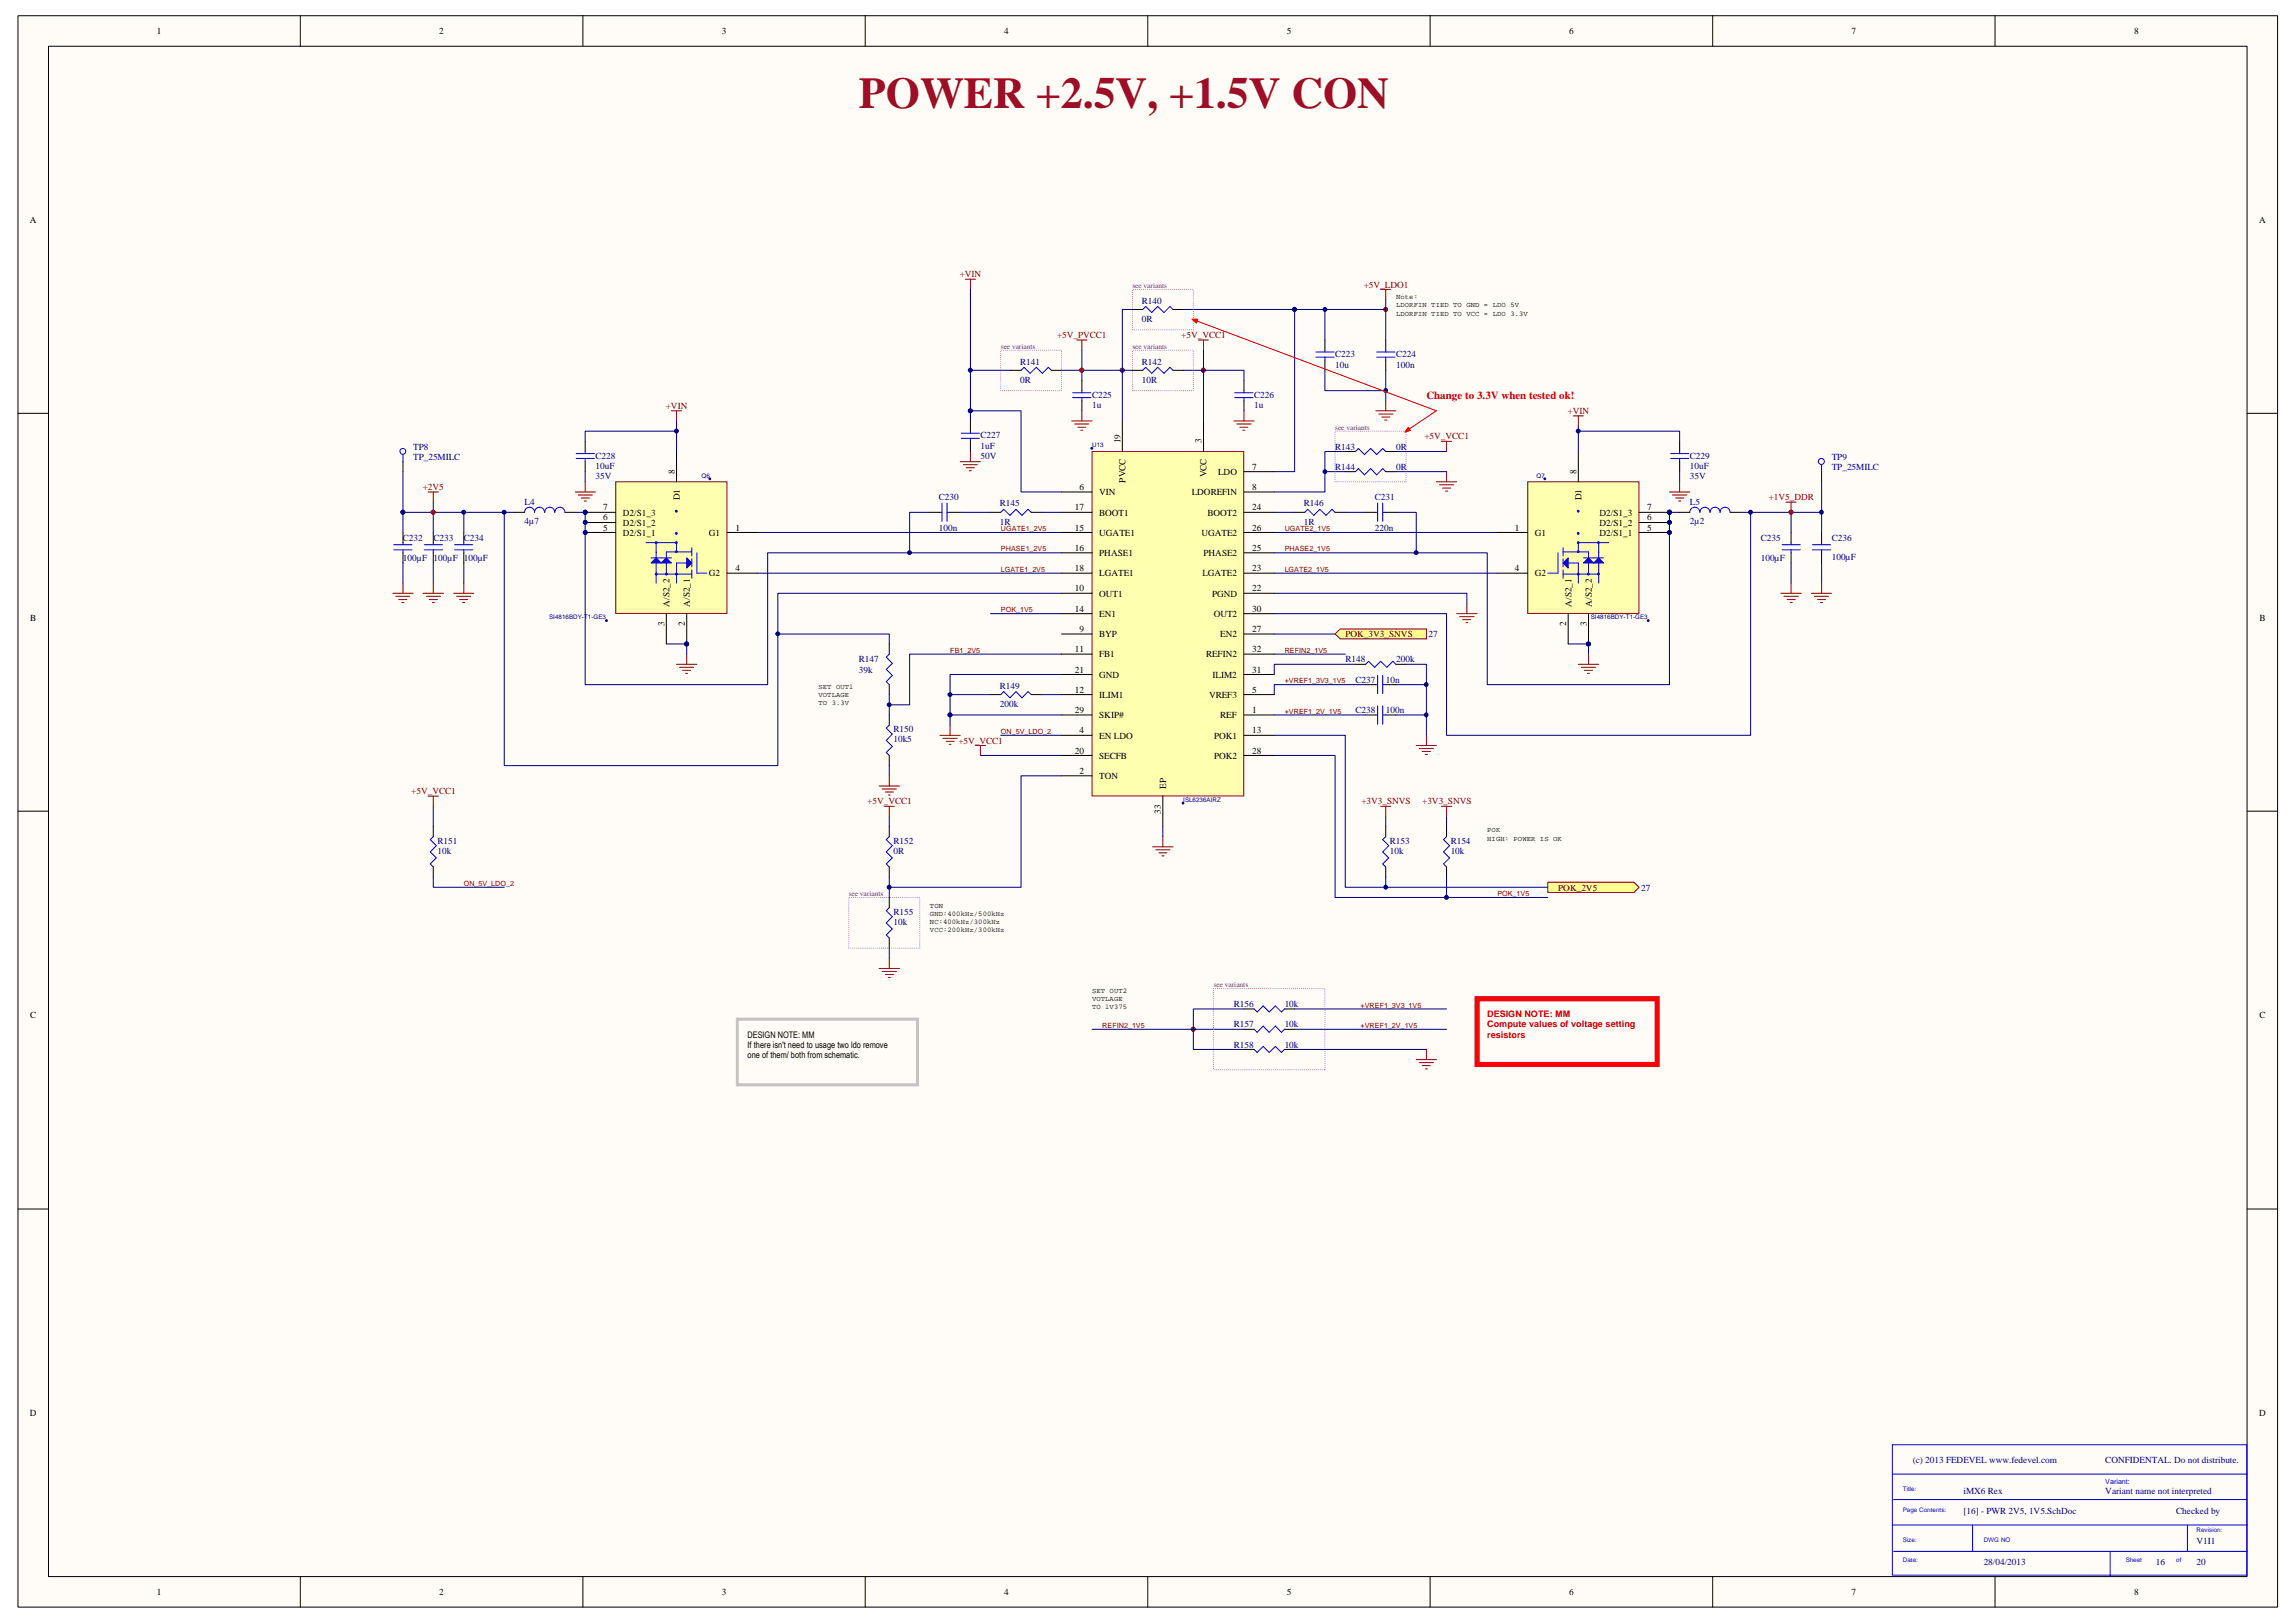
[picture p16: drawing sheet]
<svg xmlns="http://www.w3.org/2000/svg" width="420mm" height="297mm" viewBox="0 0 420 297" stroke-linecap="round" stroke-linejoin="round" font-family="sans-serif">
<defs><g id="words">
<text font-size="8" fill="#9e0e29" x="157.3" y="19.7">POWER +2.5V, +1.5V CON</text>
<text font-size="2" fill="#f00" x="261.1" y="72.9">Change to 3.3V when tested ok!</text>
<g font-size="1.7">
<text x="28.7" y="6.2">1</text>
<text x="80.4" y="6.2">2</text>
<text x="132.2" y="6.2">3</text>
<text x="183.8" y="6.2">4</text>
<text x="235.6" y="6.2">5</text>
<text x="287.3" y="6.2">6</text>
<text x="339" y="6.2">7</text>
<text x="390.7" y="6.2">8</text>
<text x="5.5" y="40.8">A</text>
<text x="413.6" y="40.8">A</text>
<text x="205.1" y="81.2" transform="rotate(-90 205.1 81.2)">19</text>
<text x="220" y="81.2" transform="rotate(-90 220 81.2)">3</text>
<text x="123.5" y="86.7" transform="rotate(-90 123.5 86.7)">8</text>
<text x="197.6" y="89.7">6</text>
<text x="206.1" y="88.3" transform="rotate(-90 206.1 88.3)">PVCC</text>
<text x="220.9" y="87.4" transform="rotate(-90 220.9 87.4)">VCC</text>
<text x="223" y="86.9">LDO</text>
<text x="229.2" y="89.7">8</text>
<text x="229.2" y="86">7</text>
<text x="288.6" y="86.7" transform="rotate(-90 288.6 86.7)">8</text>
<text x="110.4" y="93.4">7</text>
<text x="110.4" y="95.2">6</text>
<text x="114" y="94.4">D2/S1_3</text>
<text x="124.4" y="91.6" transform="rotate(-90 124.4 91.6)">D1</text>
<text x="196.8" y="93.4">17</text>
<text x="201.2" y="90.6">VIN</text>
<text x="201.2" y="94.4">BOOT1</text>
<text x="218.2" y="90.6">LDOREFIN</text>
<text x="221.1" y="94.4">BOOT2</text>
<text x="229.2" y="93.4">24</text>
<text x="289.5" y="91.6" transform="rotate(-90 289.5 91.6)">D1</text>
<text x="292.9" y="94.4">D2/S1_3</text>
<text x="301.6" y="93.4">7</text>
<text x="301.6" y="95.2">6</text>
<text x="110.4" y="97.1">5</text>
<text x="114" y="96.2">D2/S1_2</text>
<text x="114" y="98">D2/S1_1</text>
<text x="129.8" y="98">G1</text>
<text x="134.7" y="97.1">1</text>
<text x="196.8" y="97.1">15</text>
<text x="196.8" y="100.8">16</text>
<text x="201.2" y="98">UGATE1</text>
<text x="201.2" y="101.8">PHASE1</text>
<text x="220" y="98">UGATE2</text>
<text x="220.3" y="101.8">PHASE2</text>
<text x="229.2" y="100.8">25</text>
<text x="229.2" y="97.1">26</text>
<text x="277.4" y="97.1">1</text>
<text x="281" y="98">G1</text>
<text x="292.9" y="96.2">D2/S1_2</text>
<text x="292.9" y="98">D2/S1_1</text>
<text x="301.6" y="97.1">5</text>
<text x="129.8" y="105.5">G2</text>
<text x="134.7" y="104.6">4</text>
<text x="196.8" y="104.6">18</text>
<text x="201.2" y="105.5">LGATE1</text>
<text x="220.1" y="105.5">LGATE2</text>
<text x="229.2" y="104.6">23</text>
<text x="277.4" y="104.6">4</text>
<text x="281" y="105.5">G2</text>
<text x="5.5" y="113.6">B</text>
<text x="122.6" y="111" transform="rotate(-90 122.6 111)">A/S2_2</text>
<text x="126.3" y="111" transform="rotate(-90 126.3 111)">A/S2_1</text>
<text x="196.8" y="108.2">10</text>
<text x="196.8" y="112">14</text>
<text x="201.2" y="109.2">OUT1</text>
<text x="201.2" y="112.9">EN1</text>
<text x="221.9" y="109.2">PGND</text>
<text x="222.2" y="112.9">OUT2</text>
<text x="229.2" y="108.2">22</text>
<text x="229.2" y="112">30</text>
<text x="287.7" y="111" transform="rotate(-90 287.7 111)">A/S2_1</text>
<text x="291.4" y="111" transform="rotate(-90 291.4 111)">A/S2_2</text>
<text x="413.6" y="113.6">B</text>
<text x="121.7" y="114.6" transform="rotate(-90 121.7 114.6)">3</text>
<text x="125.4" y="114.6" transform="rotate(-90 125.4 114.6)">2</text>
<text x="196.8" y="119.4">11</text>
<text x="197.6" y="115.7">9</text>
<text x="201.2" y="116.6">BYP</text>
<text x="223.4" y="116.6">EN2</text>
<text x="229.2" y="119.4">32</text>
<text x="229.2" y="115.7">27</text>
<text x="286.8" y="114.6" transform="rotate(-90 286.8 114.6)">2</text>
<text x="290.5" y="114.6" transform="rotate(-90 290.5 114.6)">3</text>
<text x="196.8" y="123.1">21</text>
<text x="201.2" y="120.3">FB1</text>
<text x="201.2" y="124">GND</text>
<text x="220.8" y="120.3">REFIN2</text>
<text x="222" y="124">ILIM2</text>
<text x="229.2" y="123.1">31</text>
<text x="196.8" y="126.8">12</text>
<text x="196.8" y="130.5">29</text>
<text x="201.2" y="127.7">ILIM1</text>
<text x="201.2" y="131.4">SKIP#</text>
<text x="221.3" y="127.7">VREF3</text>
<text x="223.4" y="131.4">REF</text>
<text x="229.2" y="126.8">5</text>
<text x="229.2" y="130.5">1</text>
<text x="196.8" y="137.9">20</text>
<text x="197.6" y="134.2">4</text>
<text x="201.2" y="135.2">EN LDO</text>
<text x="222.3" y="135.2">POK1</text>
<text x="229.2" y="134.2">13</text>
<text x="229.2" y="137.9">28</text>
<text x="197.6" y="141.6">2</text>
<text x="201.2" y="142.6">TON</text>
<text x="201.2" y="138.9">SECFB</text>
<text x="222.3" y="138.9">POK2</text>
<text x="212.5" y="148.9" transform="rotate(-90 212.5 148.9)">33</text>
<text x="213.5" y="144.4" transform="rotate(-90 213.5 144.4)">EP</text>
<text x="5.5" y="186.4">C</text>
<text x="136.9" y="189.9">DESIGN NOTE: MM</text>
<text x="136.9" y="191.8">If there isn't need to usage two ldo remove</text>
<text x="413.6" y="186.4">C</text>
<text x="136.9" y="193.6">one of them/ both from schematic.</text>
<text x="5.5" y="259.2">D</text>
<text x="413.6" y="259.2">D</text>
<text x="28.7" y="291.9">1</text>
<text x="80.4" y="291.9">2</text>
<text x="132.2" y="291.9">3</text>
<text x="183.8" y="291.9">4</text>
<text x="235.6" y="291.9">5</text>
<text x="287.3" y="291.9">6</text>
<text x="339" y="291.9">7</text>
<text x="390.7" y="291.9">8</text>
</g>
<g font-size="1.7" fill="#800000">
<text x="175.7" y="50.8">+VIN</text>
<text x="249.7" y="52.6">+5V_LDO1</text>
<text x="193.5" y="61.9">+5V_PVCC1</text>
<text x="216.3" y="61.9">+5V_VCC1</text>
<text x="121.9" y="74.8">+VIN</text>
<text x="287" y="75.8">+VIN</text>
<text x="260.8" y="80.4">+5V_VCC1</text>
<text x="77.4" y="89.7">+2V5</text>
<text x="323.8" y="91.6">+1V5_DDR</text>
<text x="246.3" y="116.6">POK_3V3_SNVS</text>
<text x="175.5" y="136.1">+5V_VCC1</text>
<text x="75.3" y="145.4">+5V_VCC1</text>
<text x="158.8" y="147.2">+5V_VCC1</text>
<text x="249.2" y="147.2">+3V3_SNVS</text>
<text x="260.4" y="147.2">+3V3_SNVS</text>
<text x="285.3" y="163">POK_2V5</text>
</g>
<g font-size="1.7" fill="#000080">
<text x="209" y="55.6">R140</text>
<text x="209" y="58.9">0R</text>
<text x="244.5" y="65.4">C223</text>
<text x="255.6" y="65.4">C224</text>
<text x="186.8" y="66.7">R141</text>
<text x="186.8" y="70">0R</text>
<text x="209" y="66.7">R142</text>
<text x="209" y="70">10R</text>
<text x="244.5" y="67.3">10u</text>
<text x="255.6" y="67.3">100n</text>
<text x="199.9" y="72.8">C225</text>
<text x="199.9" y="74.7">1u</text>
<text x="229.6" y="72.8">C226</text>
<text x="229.6" y="74.7">1u</text>
<text x="75.6" y="82.3">TP8</text>
<text x="109" y="83.9">C228</text>
<text x="179.5" y="83.9">50V</text>
<text x="179.5" y="80.2">C227</text>
<text x="179.5" y="82.1">1uF</text>
<text x="244.5" y="82.3">R143</text>
<text x="255.6" y="82.3">0R</text>
<text x="309.4" y="83.9">C229</text>
<text x="75.6" y="84.1">TP_25MILC</text>
<text x="109" y="87.7">35V</text>
<text x="109" y="85.8">10uF</text>
<text x="244.5" y="86">R144</text>
<text x="255.6" y="86">0R</text>
<text x="309.4" y="85.8">10uF</text>
<text x="309.4" y="87.7">35V</text>
<text x="335.4" y="84.1">TP9</text>
<text x="335.4" y="86">TP_25MILC</text>
<text x="96" y="92.5">L4</text>
<text x="96" y="95.8">4µ7</text>
<text x="171.9" y="91.6">C230</text>
<text x="183" y="92.7">R145</text>
<text x="238.7" y="92.7">R146</text>
<text x="251.7" y="91.6">C231</text>
<text x="309.4" y="92.5">L5</text>
<text x="309.4" y="95.8">2µ2</text>
<text x="73.8" y="99">C232</text>
<text x="79.4" y="99">C233</text>
<text x="84.9" y="99">C234</text>
<text x="171.9" y="97.1">100n</text>
<text x="183" y="96">1R</text>
<text x="238.7" y="96">1R</text>
<text x="251.7" y="97.1">220n</text>
<text x="322.4" y="99">C235</text>
<text x="335.4" y="99">C236</text>
<text x="73.8" y="102.7">100µF 100µF 100µF</text>
<text x="322.4" y="102.7">100µF</text>
<text x="335.4" y="102.5">100µF</text>
<text x="261.5" y="116.6">27</text>
<text x="157.3" y="121.2">R147</text>
<text x="157.3" y="123.1">39k</text>
<text x="246.3" y="121.2">R148</text>
<text x="248.1" y="125">C237</text>
<text x="253.7" y="125">10n</text>
<text x="255.6" y="121.2">200k</text>
<text x="183" y="126.1">R149</text>
<text x="183" y="129.4">200k</text>
<text x="248.1" y="130.5">C238</text>
<text x="253.7" y="130.5">100n</text>
<text x="163.6" y="134">R150</text>
<text x="163.6" y="135.9">10k5</text>
<text x="80.1" y="154.4">R151</text>
<text x="163.6" y="154.4">R152</text>
<text x="254.5" y="154.4">R153</text>
<text x="265.6" y="154.4">R154</text>
<text x="80.1" y="156.3">10k</text>
<text x="163.6" y="156.3">0R</text>
<text x="254.5" y="156.3">10k</text>
<text x="265.6" y="156.3">10k</text>
<text x="163.6" y="167.4">R155</text>
<text x="300.5" y="163">27</text>
<text x="163.6" y="169.3">10k</text>
<text x="225.9" y="184.3">R156</text>
<text x="235.2" y="184.3">10k</text>
<text x="225.9" y="188">R157</text>
<text x="225.9" y="191.7">R158</text>
<text x="235.2" y="188">10k</text>
<text x="235.2" y="191.7">10k</text>
<text x="350.2" y="267.8">(c) 2013 FEDEVEL www.fedevel.com</text>
<text x="385.4" y="267.8">CONFIDENTAL. Do not distribute.</text>
<text x="359.5" y="273.3">iMX6 Rex</text>
<text x="385.4" y="273.3">Variant name not interpreted</text>
<text x="359.5" y="277.1">[16] - PWR 2V5, 1V5.SchDoc</text>
<text x="398.4" y="277.1">Checked by</text>
<text x="363.2" y="286.3">28/04/2013</text>
<text x="394.7" y="286.3">16</text>
<text x="402.1" y="286.3">20</text>
<text x="402.1" y="282.7">V1I1</text>
</g>
<g font-size="1.7" fill="#f00">
<text x="272.3" y="186.2">DESIGN NOTE: MM</text>
<text x="272.3" y="188">Compute values of voltage setting</text>
<text x="272.3" y="189.9">resistors</text>
</g>
<g font-size="1.4" fill="#800080">
<text x="207.3" y="52.7">see variants</text>
<text x="183.2" y="63.8">see variants</text>
<text x="207.3" y="63.8">see variants</text>
<text x="244.5" y="78.7">see variants</text>
<text x="155.4" y="164">see variants</text>
<text x="222.2" y="180.7">see variants</text>
</g>
<g font-size="1.3">
<text x="255.6" y="54.8">Note:</text>
<text x="255.6" y="56.3">LDORFIN TIED TO GND = LDO 5V</text>
<text x="255.6" y="57.7">LDORFIN TIED TO VCC = LDO 3.3V</text>
<text x="149.8" y="126">SET OUT1</text>
<text x="149.8" y="127.5">VOTLAGE</text>
<text x="149.8" y="129">TO 3.3V</text>
<text x="272.3" y="152.4">POK</text>
<text x="272.3" y="153.8">HIGH: POWER IS OK</text>
<text x="170.3" y="166.1">TON</text>
<text x="170.3" y="167.6">GND:400kHz/500kHz</text>
<text x="170.3" y="169.1">NC:400kHz/300kHz</text>
<text x="170.3" y="170.6">VCC:200kHz/300kHz</text>
<text x="199.9" y="181.7">SET OUT2</text>
<text x="199.9" y="183.2">VOTLAGE</text>
<text x="199.9" y="184.7">TO 1V375</text>
</g>
<g font-size="1.3" fill="#800000">
<text x="183.2" y="97.2">UGATE1_2V5</text>
<text x="183.2" y="100.9">PHASE1_2V5</text>
<text x="235.2" y="97.2">UGATE2_1V5</text>
<text x="235.2" y="100.9">PHASE2_1V5</text>
<text x="183.2" y="104.6">LGATE1_2V5</text>
<text x="235.2" y="104.6">LGATE2_1V5</text>
<text x="183.2" y="112.1">POK_1V5</text>
<text x="174" y="119.5">FB1_2V5</text>
<text x="235.2" y="119.5">REFIN2_1V5</text>
<text x="235.2" y="125">+VREF1_3V3_1V5</text>
<text x="235.2" y="130.6">+VREF1_2V_1V5</text>
<text x="183.2" y="134.3">ON_5V_LDO_2</text>
<text x="84.9" y="162.1">ON_5V_LDO_2</text>
<text x="274.1" y="164">POK_1V5</text>
<text x="249.1" y="184.4">+VREF1_3V3_1V5</text>
<text x="201.8" y="188.1">REFIN2_1V5</text>
<text x="249.1" y="188.1">+VREF1_2V_1V5</text>
</g>
<text font-size="1.3" fill="#00f" x="385.4" y="271.6">Variant:</text>
<g font-size="1.1" fill="#000080">
<text x="199.9" y="81.8">U13</text>
<text x="128.4" y="87.4">Q6</text>
<text x="281.3" y="87.4">Q7</text>
<text x="100.5" y="113.4">SI4816BDY-T1-GE3</text>
<text x="291.2" y="113.4">SI4816BDY-T1-GE3</text>
<text x="216.6" y="146.8">ISL6236AIRZ</text>
</g>
<g font-size="1.1" fill="#00f">
<text x="348.3" y="272.9">Title:</text>
<text x="348.3" y="276.6">Page Contents:</text>
<text x="402.1" y="280.3">Revision:</text>
<text x="348.3" y="282.2">Size:</text>
<text x="348.3" y="285.9">Date:</text>
<text x="363.2" y="282.2">DWG NO</text>
<text x="389.2" y="285.9">Sheet</text>
<text x="398.4" y="285.9">of</text>
</g>
</g></defs>
<path d="M3.3 2.9h413.7v291.2h-413.7z" fill="#fffcf8"/>
<path d="M3.3 2.9h413.7v291.2h-413.7z" fill="none" stroke="#000" stroke-width=".18"/>
<path d="M8.9 8.5h402.5v280h-402.5z" fill="#fffcf8"/>
<g fill="none" stroke="#000" stroke-width=".18">
<path d="M8.9 8.5h402.5v280h-402.5zM55 2.8v5.6M106.7 2.8v5.6M158.4 2.8v5.6M210.1 2.8v5.6M261.8 2.8v5.6M313.6 2.8v5.6M365.2 2.8v5.6M3.3 75.6h5.5M411.4 75.6h5.6M3.3 148.5h5.5M411.4 148.5h5.6"/>
<path d="M3.3 221.3h5.5M411.4 221.3h5.6M55 288.5v5.6M106.7 288.5v5.6M158.4 288.5v5.6M210.1 288.5v5.6M261.8 288.5v5.6M313.6 288.5v5.6M365.2 288.5v5.6"/>
</g>
<circle cx="79.3" cy="93.7" r=".36" fill="#000080"/>
<circle cx="79.3" cy="93.7" r=".36" fill="none" stroke="#000080" stroke-width=".18"/>
<circle cx="198" cy="67.8" r=".36" fill="#000080"/>
<circle cx="198" cy="67.8" r=".36" fill="none" stroke="#000080" stroke-width=".18"/>
<circle cx="205.5" cy="67.8" r=".36" fill="#000080"/>
<circle cx="205.5" cy="67.8" r=".36" fill="none" stroke="#000080" stroke-width=".18"/>
<circle cx="218.5" cy="188.4" r=".36" fill="#000080"/>
<circle cx="218.5" cy="188.4" r=".36" fill="none" stroke="#000080" stroke-width=".18"/>
<circle cx="220.3" cy="67.8" r=".35" fill="#000080"/>
<circle cx="220.3" cy="67.8" r=".35" fill="none" stroke="#000080" stroke-width=".18"/>
<circle cx="253.7" cy="56.6" r=".35" fill="#000080"/>
<circle cx="253.7" cy="56.6" r=".35" fill="none" stroke="#000080" stroke-width=".18"/>
<circle cx="327.9" cy="93.7" r=".36" fill="#000080"/>
<circle cx="327.9" cy="93.7" r=".36" fill="none" stroke="#000080" stroke-width=".18"/>
<path d="M346.4 264.4h64.9v23.9h-64.9zM346.4 269.8h65M346.4 279.1h65M346.7 274.4h64.7M361.1 279.1v4.8M400.5 279.1v4.8M346.7 283.9h64.7M386.3 283.9v4.6" fill="none" stroke="#00f" stroke-width=".19"/>
<path d="M181.3 112.3h13M255.6 125.3h5.5" fill="none" stroke="#000080" stroke-width=".19"/>
<circle cx="261.1" cy="125.3" r=".35" fill="#000080"/>
<circle cx="261.1" cy="125.3" r=".35" fill="none" stroke="#000080" stroke-width=".18"/>
<path d="M242.6 56.6v5.6M107.1 86.3v1.9" fill="none" stroke="#000080" stroke-width=".19"/>
<circle cx="242.5" cy="56.6" r=".35" fill="#000080"/>
<circle cx="242.5" cy="56.6" r=".35" fill="none" stroke="#000080" stroke-width=".18"/>
<g fill="none" stroke="#000080" stroke-width=".19">
<path d="M138.7 97.5h55.6M175.8 93.8h5.5M190.6 93.8h3.7M233.3 93.8h3.7M233.3 97.5h40.8M246.3 93.8h3.7M138.7 104.9h55.6M233.3 119.7h13M233.3 104.9h40.8M173.9 130.9v1.8M179.5 138.3h14.8M190.6 127.1h3.7"/>
<path d="M212.9 151.3v1.8"/>
</g>
<circle cx="173.9" cy="130.8" r=".36" fill="#000080"/>
<circle cx="173.9" cy="130.8" r=".36" fill="none" stroke="#000080" stroke-width=".18"/>
<path d="M173.9 127.1h7.4" fill="none" stroke="#000080" stroke-width=".19"/>
<circle cx="173.9" cy="127.1" r=".35" fill="#000080"/>
<circle cx="173.9" cy="127.1" r=".35" fill="none" stroke="#000080" stroke-width=".18"/>
<path d="M307.5 86.3v1.9M255.6 130.9h5.5" fill="none" stroke="#000080" stroke-width=".19"/>
<circle cx="261.1" cy="130.8" r=".35" fill="#000080"/>
<circle cx="261.1" cy="130.8" r=".35" fill="none" stroke="#000080" stroke-width=".18"/>
<path d="M233.3 116h11.1M183.2 134.6h11.1M79.3 147.6v3.7M162.8 140.1v1.9M162.8 149.4v1.9M264.8 149.4v1.9M162.8 173.5v1.9M264.8 160.5v3.8" fill="none" stroke="#000080" stroke-width=".19"/>
<circle cx="264.8" cy="164.2" r=".36" fill="#000080"/>
<circle cx="264.8" cy="164.2" r=".36" fill="none" stroke="#000080" stroke-width=".18"/>
<path d="M253.7 160.5v1.9" fill="none" stroke="#000080" stroke-width=".19"/>
<circle cx="253.7" cy="162.4" r=".35" fill="#000080"/>
<circle cx="253.7" cy="162.4" r=".35" fill="none" stroke="#000080" stroke-width=".18"/>
<path d="M253.7 149.4v1.9" fill="none" stroke="#000080" stroke-width=".19"/>
<circle cx="205.5" cy="67.8" r=".36" fill="#800000"/>
<circle cx="205.5" cy="67.8" r=".36" fill="none" stroke="#800000" stroke-width=".18"/>
<circle cx="253.7" cy="56.6" r=".35" fill="#800000"/>
<circle cx="253.7" cy="56.6" r=".35" fill="none" stroke="#800000" stroke-width=".18"/>
<circle cx="220.3" cy="67.8" r=".35" fill="#800000"/>
<circle cx="220.3" cy="67.8" r=".35" fill="none" stroke="#800000" stroke-width=".18"/>
<g fill="none" stroke="#800000" stroke-width=".19">
<path d="M252.8 53h1.8M253.7 53v1.8M251.9 75.2h3.7M252.4 75.8h2.6M253 76.3h1.5M253.5 76.9h.4M253.7 73.4v1.8M105.3 90h3.7M105.9 90.6h2.5M106.4 91.1h1.5M107 91.7h.3M107.1 88.2v1.8"/>
<path d="M305.6 90h3.8M306.2 90.6h2.6M306.8 91.1h1.5M307.3 91.7h.4M307.5 88.2v1.8M125.7 119.7v1.9M266.7 112.3h3.7M267.2 112.9h2.7M267.8 113.4h1.5M268.4 114h.3M268.6 110.4v1.9M290.8 119.7v1.9"/>
<path d="M123.9 121.6h3.7M124.4 122.1h2.6M125 122.7h1.4M125.5 123.2h.4M172.1 134.6h3.7M172.6 135.1h2.6M173.2 135.7h1.5M173.8 136.2h.3M173.9 132.7v1.9M259.3 136.4h3.7M259.8 137h2.6M260.4 137.5h1.5"/>
<path d="M260.9 138.1h.4M261.1 134.6v1.8M289 121.6h3.7M289.5 122.1h2.6M290.1 122.7h1.4M290.6 123.2h.4M160.9 143.8h3.8M161.5 144.4h2.6M162.1 144.9h1.5M162.6 145.5h.4M162.8 142v1.8M211 155h3.7"/>
<path d="M211.6 155.5h2.6M212.2 156.1h1.4M212.7 156.6h.4M212.9 153.1v1.9M160.9 177.2h3.8M161.5 177.8h2.6M162.1 178.4h1.5M162.6 178.9h.4M162.8 175.4v1.8"/>
</g>
<path d="M123.9 78.9h-16.8v1.9M233.3 130.9h16.7M250 125.3h-16.7v1.8M257.4 121.6h3.7v13" fill="none" stroke="#000080" stroke-width=".19"/>
<circle cx="123.8" cy="78.9" r=".36" fill="#000080"/>
<circle cx="123.8" cy="78.9" r=".36" fill="none" stroke="#000080" stroke-width=".18"/>
<path d="M253.7 56.6h-16.7v29.7h-3.7" fill="none" stroke="#000080" stroke-width=".19"/>
<circle cx="237" cy="56.6" r=".36" fill="#000080"/>
<circle cx="237" cy="56.6" r=".36" fill="none" stroke="#000080" stroke-width=".18"/>
<path d="M253.7 54.8v7.4M242.6 67.8v3.7h11.1" fill="none" stroke="#000080" stroke-width=".19"/>
<circle cx="253.7" cy="71.5" r=".35" fill="#000080"/>
<circle cx="253.7" cy="71.5" r=".35" fill="none" stroke="#000080" stroke-width=".18"/>
<path d="M253.7 67.8v5.6M92.3 93.8v46.3h50.1v-31.5h51.9" fill="none" stroke="#000080" stroke-width=".19"/>
<circle cx="92.3" cy="93.7" r=".36" fill="#000080"/>
<circle cx="92.3" cy="93.7" r=".36" fill="none" stroke="#000080" stroke-width=".18"/>
<path d="M79.3 91.9v5.6M194.3 123.4h-20.4v7.5h20.4M233.3 138.3h11.1v26h39" fill="none" stroke="#000080" stroke-width=".19"/>
<circle cx="173.9" cy="130.8" r=".36" fill="#000080"/>
<circle cx="173.9" cy="130.8" r=".36" fill="none" stroke="#000080" stroke-width=".18"/>
<path d="M170.2 93.8h-3.7v7.4" fill="none" stroke="#000080" stroke-width=".19"/>
<circle cx="166.5" cy="101.1" r=".35" fill="#000080"/>
<circle cx="166.5" cy="101.1" r=".35" fill="none" stroke="#000080" stroke-width=".18"/>
<path d="M255.6 93.8h3.7v7.4" fill="none" stroke="#000080" stroke-width=".19"/>
<circle cx="259.3" cy="101.1" r=".35" fill="#000080"/>
<circle cx="259.3" cy="101.1" r=".35" fill="none" stroke="#000080" stroke-width=".18"/>
<path d="M320.5 93.8v40.8h-55.7v-22.3h-31.5M233.3 108.6h35.3v1.8M233.3 134.6h13v27.8h37.1" fill="none" stroke="#000080" stroke-width=".19"/>
<circle cx="320.5" cy="93.7" r=".36" fill="#000080"/>
<circle cx="320.5" cy="93.7" r=".36" fill="none" stroke="#000080" stroke-width=".18"/>
<path d="M194.3 142h-7.4v20.4h-24.1" fill="none" stroke="#000080" stroke-width=".19"/>
<circle cx="162.8" cy="162.4" r=".36" fill="#000080"/>
<circle cx="162.8" cy="162.4" r=".36" fill="none" stroke="#000080" stroke-width=".18"/>
<path d="M289 78.9h18.5v1.9M162.8 160.5v3.8" fill="none" stroke="#000080" stroke-width=".19"/>
<circle cx="288.9" cy="78.9" r=".36" fill="#000080"/>
<circle cx="288.9" cy="78.9" r=".36" fill="none" stroke="#000080" stroke-width=".18"/>
<path d="M287.1 117.9h3.7v1.8M248.1 121.6h-14.8v1.8" fill="none" stroke="#000080" stroke-width=".19"/>
<circle cx="290.8" cy="117.9" r=".35" fill="#000080"/>
<circle cx="290.8" cy="117.9" r=".35" fill="none" stroke="#000080" stroke-width=".18"/>
<path d="M289 78v4.6M122 117.9h3.7v1.8" fill="none" stroke="#000080" stroke-width=".19"/>
<circle cx="125.7" cy="117.9" r=".35" fill="#000080"/>
<circle cx="125.7" cy="117.9" r=".35" fill="none" stroke="#000080" stroke-width=".18"/>
<path d="M123.9 77v5.6M142.4 116h20.4v1.9M162.8 127.1v3.8" fill="none" stroke="#000080" stroke-width=".19"/>
<circle cx="142.4" cy="116" r=".35" fill="#000080"/>
<circle cx="142.4" cy="116" r=".35" fill="none" stroke="#000080" stroke-width=".18"/>
<path d="M194.3 119.7h-27.8v9.3h-3.7" fill="none" stroke="#000080" stroke-width=".19"/>
<circle cx="162.8" cy="129" r=".35" fill="#000080"/>
<circle cx="162.8" cy="129" r=".35" fill="none" stroke="#000080" stroke-width=".18"/>
<path d="M105.3 93.8h1.8v31.5h33.4v-24.1h53.8M79.3 160.5v1.9h13" fill="none" stroke="#000080" stroke-width=".19"/>
<circle cx="107.1" cy="93.7" r=".35" fill="#000080"/>
<circle cx="107.1" cy="93.7" r=".35" fill="none" stroke="#000080" stroke-width=".18"/>
<path d="M176.7 51.1h1.9M177.7 51.1v1.9M175.8 84.5h3.7M176.3 85h2.6M176.9 85.6h1.5M177.4 86.1h.4M177.7 82.6v1.9" fill="none" stroke="#800000" stroke-width=".19"/>
<path d="M177.7 53v22.2h9.2v14.8h7.4" fill="none" stroke="#000080" stroke-width=".19"/>
<circle cx="177.6" cy="75.2" r=".35" fill="#000080"/>
<circle cx="177.6" cy="75.2" r=".35" fill="none" stroke="#000080" stroke-width=".18"/>
<path d="M177.7 75.2v1.8" fill="none" stroke="#000080" stroke-width=".19"/>
<circle cx="177.6" cy="75.2" r=".35" fill="#000080"/>
<circle cx="177.6" cy="75.2" r=".35" fill="none" stroke="#000080" stroke-width=".18"/>
<path d="M177.7 67.8h7.4" fill="none" stroke="#000080" stroke-width=".19"/>
<circle cx="177.6" cy="67.8" r=".36" fill="#000080"/>
<circle cx="177.6" cy="67.8" r=".36" fill="none" stroke="#000080" stroke-width=".18"/>
<path d="M196.2 77h3.7M196.8 77.6h2.5M197.1 62.2h1.9M197.3 78.2h1.5M197.9 78.7h.3M198.1 62.2v1.9M198.1 75.2v1.8" fill="none" stroke="#800000" stroke-width=".19"/>
<path d="M194.3 67.8h11.2M198.1 64.1v5.5" fill="none" stroke="#000080" stroke-width=".19"/>
<circle cx="198" cy="67.8" r=".36" fill="#800000"/>
<circle cx="198" cy="67.8" r=".36" fill="none" stroke="#800000" stroke-width=".18"/>
<path d="M216.6 56.6h20.4M205.5 67.8h1.8M216.6 67.8h11.1v1.8M220.3 64.1v12.9" fill="none" stroke="#000080" stroke-width=".19"/>
<g fill="none" stroke="#800000" stroke-width=".19">
<path d="M219.4 62.2h1.8M220.3 62.2v1.9M225.9 77h3.7M226.4 77.6h2.7M227 78.2h1.5M227.5 78.7h.4M227.7 75.2v1.8M263 88.2h3.7M263.6 88.7h2.5M264.1 89.3h1.5M264.7 89.9h.3M264.8 86.3v1.9"/>
<path d="M78.4 145.7h1.9M79.3 145.7v1.9M161.9 147.6h1.8M162.8 147.6v1.8"/>
</g>
<circle cx="237" cy="56.6" r=".36" fill="#000080"/>
<circle cx="237" cy="56.6" r=".36" fill="none" stroke="#000080" stroke-width=".18"/>
<g fill="none" stroke="#800000" stroke-width=".19">
<path d="M122.9 75.2h1.9M123.9 75.2v1.8M288 76.1h1.9M289 76.1v1.9M78.4 90h1.9M79.3 90v1.9M71.9 108.6h3.7M72.5 109.1h2.5M73 109.7h1.5M73.6 110.3h.3M73.8 106.7v1.9M77.5 108.6h3.7"/>
<path d="M78.1 109.1h2.5M78.6 109.7h1.5M79.2 110.3h.3M79.3 106.7v1.9M83 108.6h3.7M83.6 109.1h2.6M84.1 109.7h1.5M84.7 110.3h.4M84.9 106.7v1.9M326 108.6h3.8M326.6 109.1h2.6M327.2 109.7h1.5"/>
<path d="M327.7 110.3h.4M327.9 106.7v1.9M331.6 108.6h3.7M332.2 109.1h2.6M332.7 109.7h1.5M333.3 110.3h.4M333.5 106.7v1.9M178.6 136.4h1.8M179.5 136.4v1.9M252.8 147.6h1.8M253.7 147.6v1.8M263.9 147.6h1.9"/>
<path d="M264.8 147.6v1.8"/>
</g>
<path d="M318.6 93.8h14.9M327.9 93.8v3.7M73.8 103v3.7M79.3 103v3.7M84.9 103v3.7M327.9 103v3.7M333.5 103v3.7" fill="none" stroke="#000080" stroke-width=".19"/>
<circle cx="333.4" cy="93.7" r=".35" fill="#000080"/>
<circle cx="333.4" cy="93.7" r=".35" fill="none" stroke="#000080" stroke-width=".18"/>
<path d="M84.9 93.8v3.7" fill="none" stroke="#000080" stroke-width=".19"/>
<circle cx="84.9" cy="93.7" r=".36" fill="#000080"/>
<circle cx="84.9" cy="93.7" r=".36" fill="none" stroke="#000080" stroke-width=".18"/>
<path d="M94.2 93.8h-20.4v3.7" fill="none" stroke="#000080" stroke-width=".19"/>
<circle cx="73.8" cy="93.7" r=".36" fill="#000080"/>
<circle cx="73.8" cy="93.7" r=".36" fill="none" stroke="#000080" stroke-width=".18"/>
<circle cx="79.3" cy="93.7" r=".36" fill="#800000"/>
<circle cx="79.3" cy="93.7" r=".36" fill="none" stroke="#800000" stroke-width=".18"/>
<g fill="none" stroke="#00f" stroke-width=".19">
<path d="M72.1 99.7h3.3M73.8 99.3v.4M77.7 99.7h3.3M79.3 99.3v.4M83.2 99.7h3.4M84.9 99.3v.4M96 93.8a.91 .91 0 0 1 1-1 .91 .91 0 0 1 .9 1 .91 .91 0 0 1 .9-1 .91 .91 0 0 1 .9 1M99.7 93.8a.91 .91 0 0 1 .9-1 .91 .91 0 0 1 .9 1M101.6 93.8a.91 .91 0 0 1 .9-1 .91 .91 0 0 1 .9 1M172.1 93.8h.4M172.5 92.1v3.3M173.4 93.8h.5"/>
<path d="M173.4 92.1v3.3M183.2 93.8l.6-.6 1.1 1.1 1.1-1.1 1.1 1.1 1.1-1.1 .6 .6M238.9 93.8l.5-.6 1.1 1.1 1.1-1.1 1.2 1.1 1.1-1.1 .5 .6M251.9 93.8h.3M252.2 92.1v3.3M253.1 93.8h.6M253.1 92.1v3.3M309.4 93.8a.91 .91 0 0 1 .9-1 .91 .91 0 0 1 .9 1M311.2 93.8a.91 .91 0 0 1 .9-1 .91 .91 0 0 1 .9 1M313.1 93.8a.91 .91 0 0 1 .9-1 .91 .91 0 0 1 .9 1 .91 .91 0 0 1 .9-1 .91 .91 0 0 1 .9 1M326.3 99.7h3.3M327.9 99.3v.4"/>
<path d="M331.8 99.7h3.3M333.5 99.3v.4M72.1 100.6h3.3M73.8 100.6v.6M77.7 100.6h3.3M79.3 100.6v.6M83.2 100.6h3.4M84.9 100.6v.6M326.3 100.6h3.3M327.9 100.6v.6M331.8 100.6h3.3M333.5 100.6v.6"/>
<path d="M183.2 127.1l.6-.5 1.1 1.1 1.1-1.1 1.1 1.1 1.1-1.1 .6 .5M250 121.6l.6-.6 1.1 1.1 1.1-1.1 1.1 1.1 1.1-1.1 .6 .6"/>
</g>
<g fill="none" stroke="#000" stroke-width=".19">
<path d="M73.8 97.5v1.8M79.3 97.5v1.8M84.9 97.5v1.8M94.2 93.8h1.8M103.5 93.8h1.8M170.2 93.8h1.9M173.9 93.8h1.9M181.3 93.8h1.9M188.8 93.8h1.8M237 93.8h1.9M244.4 93.8h1.9M250 93.8h1.9"/>
<path d="M253.7 93.8h1.9M307.5 93.8h1.9M316.8 93.8h1.8M327.9 97.5v1.8M333.5 97.5v1.8M73.8 101.2v1.8M79.3 101.2v1.8M84.9 101.2v1.8M327.9 101.2v1.8M333.5 101.2v1.8M181.3 127.1h1.9M188.8 127.1h1.8"/>
<path d="M248.1 121.6h1.9M255.6 121.6h1.8"/>
</g>
<path d="M286.2 95.6l.9-.9v1.8z" fill="#00f"/>
<path d="M286.2 95.6l.9-.9v1.8z" fill="none" stroke="#00f" stroke-width=".19"/>
<path d="M290.8 94.7l.9 .9h-1.8z" fill="#00f"/>
<path d="M285.2 93.8v3.7h-1.8M286.2 92.8v1.5M286.2 94.9v1.5M286.2 96.9v1.5M286.2 93.6h4.6v1.1M287.1 95.6h1.9v3.7M289 91.9v1.7M289.9 94.7h1.8M290.8 94.7l.9 .9h-1.8zM290.8 95.6v2.1h-4.6" fill="none" stroke="#00f" stroke-width=".19"/>
<path d="M279.7 88.2h20.3v24.1h-20.3z" fill-rule="evenodd" fill="#ffffb0"/>
<path d="M279.7 88.2h20.3v24.1h-20.3z" fill="none" stroke="#800000" stroke-width=".19"/>
<path d="M289 99.3v1.7M285.2 101.2v3.7h-1.8M286.2 100.2v1.5M286.2 102.3v1.5M286.2 104.3v1.5M286.2 101h4.6v1.1M289.9 102.1h1.8M290.8 103v2.1h-4.6" fill="none" stroke="#00f" stroke-width=".19"/>
<path d="M286.2 103l.9-.9v1.9z" fill="#00f"/>
<path d="M286.2 103l.9-.9v1.9zM287.1 103h1.9v3.7" fill="none" stroke="#00f" stroke-width=".19"/>
<path d="M290.8 102.1l.9 .9h-1.8z" fill="#00f"/>
<path d="M290.8 102.1l.9 .9h-1.8zM291.7 102.1h1.9M292.7 101v1.1M292.7 103v2.1" fill="none" stroke="#00f" stroke-width=".19"/>
<path d="M292.7 102.1l.9 .9h-1.9z" fill="#00f"/>
<path d="M289 99.3h5.5M292.7 99.3v1.9M290.8 105.1h1.9M292.7 102.1l.9 .9h-1.9zM292.7 104.9v1.8" fill="none" stroke="#00f" stroke-width=".19"/>
<path d="M288.8 99.2h.2v.2h-.2z" fill-rule="evenodd" fill="#00f"/>
<path d="M288.8 99.2h.2v.2h-.2z" fill="none" stroke="#00f" stroke-width=".19"/>
<path d="M288.8 100.8h.2v.3h-.2z" fill-rule="evenodd" fill="#00f"/>
<path d="M288.8 100.8h.2v.3h-.2z" fill="none" stroke="#00f" stroke-width=".19"/>
<circle cx="292.6" cy="99.3" r=".17" fill="#00f"/>
<circle cx="292.6" cy="99.3" r=".17" fill="none" stroke="#00f" stroke-width=".19"/>
<path d="M290.7 104.9h.2v.3h-.2z" fill-rule="evenodd" fill="#00f"/>
<path d="M290.7 104.9h.2v.3h-.2z" fill="none" stroke="#00f" stroke-width=".19"/>
<path d="M292.5 104.9h.3v.3h-.3z" fill-rule="evenodd" fill="#00f"/>
<path d="M292.5 104.9h.3v.3h-.3z" fill="none" stroke="#00f" stroke-width=".19"/>
<path d="M288.8 104.9h.2v.3h-.2z" fill-rule="evenodd" fill="#00f"/>
<path d="M288.8 104.9h.2v.3h-.2z" fill="none" stroke="#00f" stroke-width=".19"/>
<path d="M288.8 97.5h.2v.2h-.2z" fill-rule="evenodd" fill="#00f"/>
<path d="M288.8 97.5h.2v.2h-.2z" fill="none" stroke="#00f" stroke-width=".19"/>
<path d="M288.8 93.4h.2v.3h-.2z" fill-rule="evenodd" fill="#00f"/>
<path d="M288.8 93.4h.2v.3h-.2z" fill="none" stroke="#00f" stroke-width=".19"/>
<path d="M290.8 112.3v5.6" fill="none" stroke="#000" stroke-width=".19"/>
<circle cx="290.8" cy="117.9" r=".35" fill="#000080"/>
<circle cx="290.8" cy="117.9" r=".35" fill="none" stroke="#000080" stroke-width=".18"/>
<path d="M300.1 93.8h5.5M287.1 112.3v5.6" fill="none" stroke="#000" stroke-width=".19"/>
<circle cx="305.6" cy="93.7" r=".35" fill="#000080"/>
<circle cx="305.6" cy="93.7" r=".35" fill="none" stroke="#000080" stroke-width=".18"/>
<path d="M274.1 97.5h5.6M289 82.6v5.6M300.1 95.6h5.5" fill="none" stroke="#000" stroke-width=".19"/>
<circle cx="305.6" cy="95.6" r=".35" fill="#000080"/>
<circle cx="305.6" cy="95.6" r=".35" fill="none" stroke="#000080" stroke-width=".18"/>
<path d="M300.1 97.5h5.5" fill="none" stroke="#000" stroke-width=".19"/>
<circle cx="305.6" cy="97.4" r=".34" fill="#000080"/>
<circle cx="305.6" cy="97.4" r=".34" fill="none" stroke="#000080" stroke-width=".18"/>
<path d="M274.1 104.9h5.6" fill="none" stroke="#000" stroke-width=".19"/>
<circle cx="282.8" cy="87.6" r=".17" fill="#000080"/>
<circle cx="282.8" cy="87.6" r=".17" fill="none" stroke="#000080" stroke-width=".18"/>
<circle cx="301.7" cy="113.6" r=".17" fill="#000080"/>
<circle cx="301.7" cy="113.6" r=".17" fill="none" stroke="#000080" stroke-width=".18"/>
<circle cx="290.8" cy="117.9" r=".35" fill="#000080"/>
<circle cx="290.8" cy="117.9" r=".35" fill="none" stroke="#000080" stroke-width=".18"/>
<circle cx="305.6" cy="93.7" r=".35" fill="#000080"/>
<circle cx="305.6" cy="93.7" r=".35" fill="none" stroke="#000080" stroke-width=".18"/>
<circle cx="305.6" cy="95.6" r=".35" fill="#000080"/>
<circle cx="305.6" cy="95.6" r=".35" fill="none" stroke="#000080" stroke-width=".18"/>
<circle cx="305.6" cy="97.4" r=".34" fill="#000080"/>
<circle cx="305.6" cy="97.4" r=".34" fill="none" stroke="#000080" stroke-width=".18"/>
<path d="M125.7 94.7l.9 .9-.9 .9z" fill="#00f"/>
<path d="M125.7 94.7l.9 .9-.9 .9z" fill="none" stroke="#00f" stroke-width=".19"/>
<path d="M121.1 95.6l.9-.9 .9 .9z" fill="#00f"/>
<path d="M121.1 95.6l.9-.9 .9 .9zM121.1 94.7h1.8M122 95.6v2.1h4.6M123.9 91.9v1.7M125.7 95.6h-1.8v3.7M126.6 92.8v1.5M126.6 94.9v1.5M126.6 96.9v1.5M126.6 93.6h-4.6v1.1M127.6 93.8v3.7h1.8" fill="none" stroke="#00f" stroke-width=".19"/>
<path d="M112.7 88.2h20.4v24.1h-20.4z" fill-rule="evenodd" fill="#ffffb0"/>
<path d="M112.7 88.2h20.4v24.1h-20.4z" fill="none" stroke="#800000" stroke-width=".19"/>
<path d="M123.9 99.3v1.7M121.1 102.1h1.8M122 103v2.1h4.6M126.6 100.2v1.5M126.6 102.3v1.5M126.6 104.3v1.5M126.6 101h-4.6v1.1M127.6 101.2v3.7h1.8" fill="none" stroke="#00f" stroke-width=".19"/>
<path d="M125.7 102.1l.9 .9-.9 1z" fill="#00f"/>
<path d="M125.7 102.1l.9 .9-.9 1zM125.7 103h-1.8v3.7" fill="none" stroke="#00f" stroke-width=".19"/>
<path d="M121.1 103l.9-.9 .9 .9z" fill="#00f"/>
<path d="M119.2 102.1h1.9M120.1 101v1.1M120.1 103v2.1M121.1 103l.9-.9 .9 .9z" fill="none" stroke="#00f" stroke-width=".19"/>
<path d="M120.1 102.1l1 .9h-1.9z" fill="#00f"/>
<path d="M118.3 99.3h5.6M120.1 99.3v1.9M120.1 102.1l1 .9h-1.9zM120.1 104.9v1.8M120.1 105.1h1.9" fill="none" stroke="#00f" stroke-width=".19"/>
<path d="M123.7 99.2h.2v.2h-.2z" fill-rule="evenodd" fill="#00f"/>
<path d="M123.7 99.2h.2v.2h-.2z" fill="none" stroke="#00f" stroke-width=".19"/>
<path d="M123.7 100.8h.2v.3h-.2z" fill-rule="evenodd" fill="#00f"/>
<path d="M123.7 100.8h.2v.3h-.2z" fill="none" stroke="#00f" stroke-width=".19"/>
<circle cx="120.1" cy="99.3" r=".17" fill="#00f"/>
<circle cx="120.1" cy="99.3" r=".17" fill="none" stroke="#00f" stroke-width=".19"/>
<path d="M121.9 104.9h.2v.3h-.2z" fill-rule="evenodd" fill="#00f"/>
<path d="M121.9 104.9h.2v.3h-.2z" fill="none" stroke="#00f" stroke-width=".19"/>
<path d="M120 104.9h.2v.3h-.2z" fill-rule="evenodd" fill="#00f"/>
<path d="M120 104.9h.2v.3h-.2z" fill="none" stroke="#00f" stroke-width=".19"/>
<path d="M123.7 104.9h.2v.3h-.2z" fill-rule="evenodd" fill="#00f"/>
<path d="M123.7 104.9h.2v.3h-.2z" fill="none" stroke="#00f" stroke-width=".19"/>
<path d="M123.7 97.5h.2v.2h-.2z" fill-rule="evenodd" fill="#00f"/>
<path d="M123.7 97.5h.2v.2h-.2z" fill="none" stroke="#00f" stroke-width=".19"/>
<path d="M123.7 93.4h.2v.3h-.2z" fill-rule="evenodd" fill="#00f"/>
<path d="M123.7 93.4h.2v.3h-.2z" fill="none" stroke="#00f" stroke-width=".19"/>
<path d="M122 112.3v5.6M125.7 112.3v5.6" fill="none" stroke="#000" stroke-width=".19"/>
<circle cx="125.7" cy="117.9" r=".35" fill="#000080"/>
<circle cx="125.7" cy="117.9" r=".35" fill="none" stroke="#000080" stroke-width=".18"/>
<path d="M107.1 93.8h5.6" fill="none" stroke="#000" stroke-width=".19"/>
<circle cx="107.1" cy="93.7" r=".35" fill="#000080"/>
<circle cx="107.1" cy="93.7" r=".35" fill="none" stroke="#000080" stroke-width=".18"/>
<path d="M107.1 95.6h5.6M123.9 82.6v5.6M133.1 97.5h5.6" fill="none" stroke="#000" stroke-width=".19"/>
<circle cx="107.1" cy="95.6" r=".35" fill="#000080"/>
<circle cx="107.1" cy="95.6" r=".35" fill="none" stroke="#000080" stroke-width=".18"/>
<path d="M107.1 97.5h5.6" fill="none" stroke="#000" stroke-width=".19"/>
<circle cx="107.1" cy="97.4" r=".34" fill="#000080"/>
<circle cx="107.1" cy="97.4" r=".34" fill="none" stroke="#000080" stroke-width=".18"/>
<path d="M133.1 104.9h5.6" fill="none" stroke="#000" stroke-width=".19"/>
<circle cx="130" cy="87.6" r=".17" fill="#000080"/>
<circle cx="130" cy="87.6" r=".17" fill="none" stroke="#000080" stroke-width=".18"/>
<circle cx="111" cy="113.6" r=".17" fill="#000080"/>
<circle cx="111" cy="113.6" r=".17" fill="none" stroke="#000080" stroke-width=".18"/>
<circle cx="125.7" cy="117.9" r=".35" fill="#000080"/>
<circle cx="125.7" cy="117.9" r=".35" fill="none" stroke="#000080" stroke-width=".18"/>
<circle cx="107.1" cy="93.7" r=".35" fill="#000080"/>
<circle cx="107.1" cy="93.7" r=".35" fill="none" stroke="#000080" stroke-width=".18"/>
<circle cx="107.1" cy="95.6" r=".35" fill="#000080"/>
<circle cx="107.1" cy="95.6" r=".35" fill="none" stroke="#000080" stroke-width=".18"/>
<circle cx="107.1" cy="97.4" r=".34" fill="#000080"/>
<circle cx="107.1" cy="97.4" r=".34" fill="none" stroke="#000080" stroke-width=".18"/>
<path d="M199.9 82.6h27.8v63.1h-27.8z" fill-rule="evenodd" fill="#ffffb0"/>
<path d="M199.9 82.6h27.8v63.1h-27.8z" fill="none" stroke="#800000" stroke-width=".19"/>
<g fill="none" stroke="#000" stroke-width=".19">
<path d="M205.5 77v5.6M220.3 77v5.6M194.3 90h5.6M194.3 97.5h5.6M194.3 93.8h5.6M227.7 90h5.6M227.7 86.3h5.6M227.7 97.5h5.6M227.7 93.8h5.6M194.3 116h5.6M194.3 108.6h5.6M194.3 119.7h5.6"/>
<path d="M194.3 112.3h5.6M194.3 101.2h5.6M194.3 104.9h5.6M227.7 116h5.6M227.7 108.6h5.6M227.7 119.7h5.6M227.7 112.3h5.6M227.7 101.2h5.6M227.7 104.9h5.6M194.3 130.9h5.6M194.3 134.6h5.6M194.3 127.1h5.6"/>
<path d="M194.3 138.3h5.6M194.3 123.4h5.6M227.7 130.9h5.6M227.7 134.6h5.6M227.7 127.1h5.6M227.7 138.3h5.6M227.7 123.4h5.6M194.3 142h5.6M212.9 145.7v5.6"/>
</g>
<circle cx="199.9" cy="82" r=".17" fill="#000080"/>
<circle cx="199.9" cy="82" r=".17" fill="none" stroke="#000080" stroke-width=".18"/>
<path d="M216.5 146.9h.2v.2h-.2z" fill-rule="evenodd" fill="#000080"/>
<path d="M216.5 146.9h.2v.2h-.2z" fill="none" stroke="#000080" stroke-width=".18"/>
<g fill="none" stroke="#00f" stroke-width=".19">
<path d="M209.2 56.6l.6-.5 1.1 1.1 1.1-1.1 1.1 1.1 1.1-1.1 .5 .5M176 79.3h3.3M177.7 78.9v.4M186.9 67.8l.6-.6 1.1 1.1 1.1-1.1 1.1 1.1 1.1-1.1 .6 .6M196.4 72.8h3.3M196.4 71.9h3.3M198.1 71.5v.4M198.1 72.8v.6M209.2 67.8l.6-.6 1.1 1.1 1.1-1.1 1.1 1.1 1.1-1.1 .5 .6M226 72.8h3.4M226 71.9h3.4M227.7 71.5v.4"/>
<path d="M227.7 72.8v.6M240.9 65.4h3.4M240.9 64.4h3.4M242.6 64.1v.3M242.6 65.4v.5M252 65.4h3.4M252 64.4h3.4M253.7 64.1v.3M253.7 65.4v.5M105.5 83.9h3.3M105.5 83h3.3M107.1 82.6v.4"/>
<path d="M107.1 83.9v.6M176 80.2h3.3M177.7 80.2v.6M305.8 83.9h3.4M305.8 83h3.4M307.5 82.6v.4M307.5 83.9v.6M162.8 119.7l-.5 .6 1.1 1.1-1.1 1.1 1.1 1.1-1.1 1.2 .5 .5M162.8 132.7l-.5 .6 1.1 1.1-1.1 1.1 1.1 1.1-1.1 1.1 .5 .6M251.9 130.9h.3M251.9 125.3h.3M252.2 123.6v3.4"/>
<path d="M252.2 129.2v3.3M253.1 130.9h.6M253.1 123.6v3.4M253.1 129.2v3.3M253.1 125.3h.6M79.3 153.1l-.5 .6 1.1 1.1-1.1 1.1 1.1 1.1-1.1 1.1 .5 .6M162.8 153.1l-.5 .6 1.1 1.1-1.1 1.1 1.1 1.1-1.1 1.1 .5 .6M253.7 153.1l-.6 .6 1.1 1.1-1.1 1.1 1.1 1.1-1.1 1.1 .6 .6M264.8 153.1l-.5 .6 1.1 1.1-1.1 1.1 1.1 1.1-1.1 1.1 .5 .6M162.8 166.1l-.5 .6 1.1 1.1-1.1 1.1 1.1 1.1-1.1 1.1 .5 .6"/>
</g>
<g fill="none" stroke="#000" stroke-width=".19">
<path d="M207.3 56.6h1.9M214.7 56.6h1.9M177.7 77v1.9M185.1 67.8h1.8M192.5 67.8h1.8M198.1 69.6v1.9M198.1 73.4v1.8M207.3 67.8h1.9M214.7 67.8h1.9M227.7 69.6v1.9M227.7 73.4v1.8M242.6 62.2v1.9"/>
<path d="M242.6 65.9v1.9M253.7 62.2v1.9M253.7 65.9v1.9M107.1 80.8v1.8M107.1 84.5v1.8M177.7 80.8v1.8M307.5 80.8v1.8M307.5 84.5v1.8M162.8 117.9v1.8M162.8 125.3v1.8M162.8 130.9v1.8M162.8 138.3v1.8"/>
<path d="M250 130.9h1.9M250 125.3h1.9M253.7 130.9h1.9M253.7 125.3h1.9M79.3 151.3v1.8M79.3 158.7v1.8M162.8 151.3v1.8M162.8 158.7v1.8M253.7 151.3v1.8M253.7 158.7v1.8M264.8 151.3v1.8M264.8 158.7v1.8"/>
<path d="M162.8 164.3v1.8M162.8 171.7v1.8"/>
</g>
<path d="M194.3 71.5v-7.4h-11.1v7.4h11.1M218.5 71.5v-7.4h-11.2v7.4h11.2M218.5 60.4v-7.4h-11.2v7.4h11.2M168.4 173.5v-9.2h-13v9.2h13" fill="none" stroke="#bf00bf" stroke-width=".19" stroke-dasharray="0 .4"/>
<path d="M237 188.4h27.8M237 184.7h27.8" fill="none" stroke="#000080" stroke-width=".19"/>
<circle cx="218.5" cy="188.4" r=".36" fill="#800000"/>
<circle cx="218.5" cy="188.4" r=".36" fill="none" stroke="#800000" stroke-width=".18"/>
<path d="M199.9 188.4h27.8" fill="none" stroke="#000080" stroke-width=".19"/>
<path d="M229.6 184.7l.6 .5 1.1-1.1 1.1 1.1 1.1-1.1 1.1 1.1 .6-.5M229.6 188.4l.6 .5 1.1-1.1 1.1 1.1 1.1-1.1 1.1 1.1 .6-.5" fill="none" stroke="#00f" stroke-width=".19"/>
<path d="M227.7 184.7h1.9M227.7 188.4h1.9M235.2 184.7h1.8M235.2 188.4h1.8" fill="none" stroke="#000" stroke-width=".19"/>
<path d="M242.6 195.8v-14.9h-20.4v14.9h20.4" fill="none" stroke="#bf00bf" stroke-width=".19" stroke-dasharray="0 .4"/>
<path d="M283.4 161.5h15.8l.9 .9-.9 .9h-15.8z" fill-rule="evenodd" fill="#ffff80"/>
<path d="M283.4 161.5h15.8l.9 .9-.9 .9h-15.8z" fill="none" stroke="#800000" stroke-width=".18"/>
<path d="M327 91.9h1.8M327.9 91.9v1.9M259.3 193.9h3.7M259.8 194.5h2.6M260.4 195h1.5M260.9 195.6h.4M261.1 192.1v1.8" fill="none" stroke="#800000" stroke-width=".19"/>
<g fill="none" stroke="#00f" stroke-width=".19">
<path d="M73.8 83.2v1.3M229.6 192.1l.6 .5 1.1-1.1 1.1 1.1 1.1-1.1 1.1 1.1 .6-.5"/>
<circle cx="73.7" cy="82.6" r=".54"/>
</g>
<path d="M73.8 84.5v1.8M227.7 192.1h1.9M235.2 192.1h1.8" fill="none" stroke="#000" stroke-width=".19"/>
<path d="M73.8 86.3v7.5M227.7 184.7h-9.2v7.4h9.2M237 192.1h24.1" fill="none" stroke="#000080" stroke-width=".19"/>
<circle cx="73.8" cy="93.7" r=".36" fill="#000080"/>
<circle cx="73.8" cy="93.7" r=".36" fill="none" stroke="#000080" stroke-width=".18"/>
<circle cx="327.9" cy="93.7" r=".36" fill="#800000"/>
<circle cx="327.9" cy="93.7" r=".36" fill="none" stroke="#800000" stroke-width=".18"/>
<g fill="none" stroke="#00f" stroke-width=".19">
<path d="M248.1 82.6l.6-.5 1.1 1.1 1.1-1.1 1.1 1.1 1.1-1.1 .6 .5M248.1 86.3l.6-.5 1.1 1.1 1.1-1.1 1.1 1.1 1.1-1.1 .6 .5M333.5 85v1.3"/>
<circle cx="333.5" cy="84.5" r=".55"/>
</g>
<path d="M246.3 82.6h1.8M246.3 86.3h1.8M253.7 82.6h1.9M253.7 86.3h1.9M333.5 86.3v1.9" fill="none" stroke="#000" stroke-width=".19"/>
<path d="M242.6 86.3h3.7M246.3 82.6h-3.7v7.4h-9.3M333.5 88.2v9.3" fill="none" stroke="#000080" stroke-width=".19"/>
<circle cx="242.6" cy="86.3" r=".35" fill="#000080"/>
<circle cx="242.6" cy="86.3" r=".35" fill="none" stroke="#000080" stroke-width=".18"/>
<path d="M255.6 86.3h9.2M255.6 82.6h9.2" fill="none" stroke="#000080" stroke-width=".19"/>
<path d="M263.9 80.8h1.9M264.8 80.8v1.8" fill="none" stroke="#800000" stroke-width=".19"/>
<path d="M257.4 88.2v-9.3h-13v9.3h13" fill="none" stroke="#bf00bf" stroke-width=".19" stroke-dasharray="0 .4"/>
<path d="M263 75.2l-5.6 3.7" fill="none" stroke="#f00" stroke-width=".19"/>
<path d="M257.8 78.2l.4 .6-1 .3z" fill="#f00"/>
<path d="M257.8 78.2l.4 .6-1 .3z" fill="none" stroke="#f00" stroke-width=".18"/>
<path d="M218.5 58.5l44.5 16.7" fill="none" stroke="#f00" stroke-width=".19"/>
<path d="M218.2 58.4h1.1l-.3 .7z" fill="#f00"/>
<path d="M218.2 58.4h1.1l-.3 .7z" fill="none" stroke="#f00" stroke-width=".18"/>
<path d="M270.4 182.8h33v12h-33z" fill="none" stroke="#f00" stroke-width=".93"/>
<path d="M244.4 116l1-.9h15.7v1.8h-15.7z" fill-rule="evenodd" fill="#ffff80"/>
<path d="M244.4 116l1-.9h15.7v1.8h-15.7z" fill="none" stroke="#800000" stroke-width=".18"/>
<path d="M207.3 56.6h-1.8v20.4M305.6 93.8v31.5h-33.3v-24.1h-39" fill="none" stroke="#000080" stroke-width=".19"/>
<path d="M135 186.5h33v12h-33z" fill="none" stroke="#c6c3c6" stroke-width=".56"/>
<circle cx="305.6" cy="93.7" r=".35" fill="#000080"/>
<circle cx="305.6" cy="93.7" r=".35" fill="none" stroke="#000080" stroke-width=".18"/>
<path d="M305.6 93.8h1.9" fill="none" stroke="#000080" stroke-width=".19"/>
<circle cx="305.6" cy="93.7" r=".35" fill="#000080"/>
<circle cx="305.6" cy="93.7" r=".35" fill="none" stroke="#000080" stroke-width=".18"/>
<use href="#words"/>
</svg>
